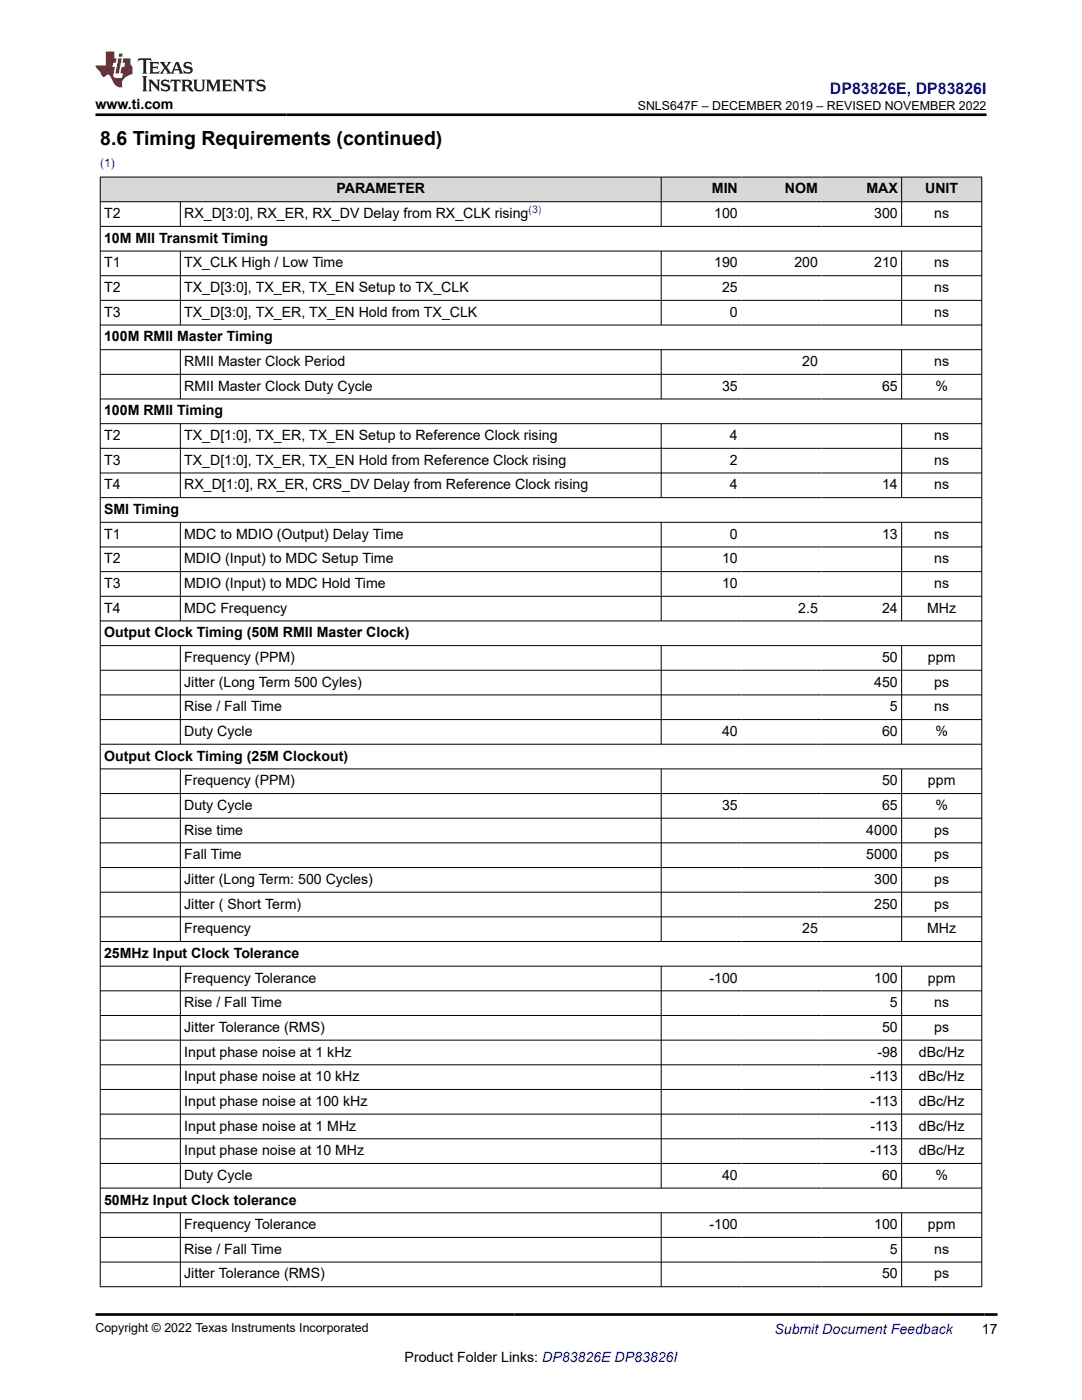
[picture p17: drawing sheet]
<svg xmlns="http://www.w3.org/2000/svg" width="216mm" height="279mm" viewBox="0 0 216 279" stroke-linecap="round" stroke-linejoin="round" font-family="sans-serif">
<defs><g id="words">
<text font-size="3.9" x="20" y="28.8">8.6 Timing Requirements (continued)</text>
<text font-size="3.2" fill="#00f" x="165.6" y="18.7">DP83826E, DP83826I</text>
<g font-size="2.8">
<text x="19" y="21.8">www.ti.com</text>
<text x="67.1" y="38.6">PARAMETER</text>
<text x="142" y="38.6">MIN</text>
<text x="156.6" y="38.6">NOM</text>
<text x="172.9" y="38.6">MAX</text>
<text x="184.6" y="38.6">UNIT</text>
<text x="20.8" y="43.5">T2</text>
<text x="36.8" y="43.5">RX_D[3:0], RX_ER, RX_DV Delay from RX_CLK rising</text>
<text x="142.5" y="43.5">100</text>
<text x="174.4" y="43.5">300</text>
<text x="186.4" y="43.5">ns</text>
<text x="20.8" y="48.5">10M MII Transmit Timing</text>
<text x="20.8" y="53.4">T1</text>
<text x="36.8" y="53.4">TX_CLK High / Low Time</text>
<text x="142.5" y="53.4">190</text>
<text x="158.5" y="53.4">200</text>
<text x="174.4" y="53.4">210</text>
<text x="186.4" y="53.4">ns</text>
<text x="20.8" y="58.3">T2</text>
<text x="36.8" y="58.3">TX_D[3:0], TX_ER, TX_EN Setup to TX_CLK</text>
<text x="144.1" y="58.3">25</text>
<text x="186.4" y="58.3">ns</text>
<text x="20.8" y="63.2">T3</text>
<text x="36.8" y="63.2">TX_D[3:0], TX_ER, TX_EN Hold from TX_CLK</text>
<text x="145.7" y="63.2">0</text>
<text x="186.4" y="63.2">ns</text>
<text x="20.8" y="68.1">100M RMII Master Timing</text>
<text x="36.8" y="73.1">RMII Master Clock Period</text>
<text x="36.8" y="78">RMII Master Clock Duty Cycle</text>
<text x="144.1" y="78">35</text>
<text x="160.1" y="73.1">20</text>
<text x="176" y="78">65</text>
<text x="186.4" y="73.1">ns</text>
<text x="186.7" y="78">%</text>
<text x="20.8" y="82.9">100M RMII Timing</text>
<text x="20.8" y="87.8">T2</text>
<text x="36.8" y="87.8">TX_D[1:0], TX_ER, TX_EN Setup to Reference Clock rising</text>
<text x="145.7" y="87.8">4</text>
<text x="186.4" y="87.8">ns</text>
<text x="20.8" y="92.7">T3</text>
<text x="36.8" y="92.7">TX_D[1:0], TX_ER, TX_EN Hold from Reference Clock rising</text>
<text x="145.7" y="92.7">2</text>
<text x="186.4" y="92.7">ns</text>
<text x="20.8" y="97.7">T4</text>
<text x="36.8" y="97.7">RX_D[1:0], RX_ER, CRS_DV Delay from Reference Clock rising</text>
<text x="145.7" y="97.7">4</text>
<text x="176" y="97.7">14</text>
<text x="186.4" y="97.7">ns</text>
<text x="20.8" y="102.6">SMI Timing</text>
<text x="20.8" y="107.5">T1</text>
<text x="36.8" y="107.5">MDC to MDIO (Output) Delay Time</text>
<text x="145.7" y="107.5">0</text>
<text x="176" y="107.5">13</text>
<text x="186.4" y="107.5">ns</text>
<text x="20.8" y="112.4">T2</text>
<text x="36.8" y="112.4">MDIO (Input) to MDC Setup Time</text>
<text x="144.1" y="112.4">10</text>
<text x="186.4" y="112.4">ns</text>
<text x="20.8" y="117.4">T3</text>
<text x="36.8" y="117.4">MDIO (Input) to MDC Hold Time</text>
<text x="144.1" y="117.4">10</text>
<text x="186.4" y="117.4">ns</text>
<text x="20.8" y="122.3">T4</text>
<text x="36.8" y="122.3">MDC Frequency</text>
<text x="159.3" y="122.3">2.5</text>
<text x="176" y="122.3">24</text>
<text x="185" y="122.3">MHz</text>
<text x="20.8" y="127.2">Output Clock Timing (50M RMII Master Clock)</text>
<text x="36.8" y="132.1">Frequency (PPM)</text>
<text x="36.8" y="137">Jitter (Long Term 500 Cyles)</text>
<text x="174.4" y="137">450</text>
<text x="176" y="132.1">50</text>
<text x="185.2" y="132.1">ppm</text>
<text x="186.4" y="137">ps</text>
<text x="36.8" y="142">Rise / Fall Time</text>
<text x="177.6" y="142">5</text>
<text x="186.4" y="142">ns</text>
<text x="36.8" y="146.9">Duty Cycle</text>
<text x="144.1" y="146.9">40</text>
<text x="176" y="146.9">60</text>
<text x="186.7" y="146.9">%</text>
<text x="20.8" y="151.8">Output Clock Timing (25M Clockout)</text>
<text x="36.8" y="156.7">Frequency (PPM)</text>
<text x="36.8" y="161.6">Duty Cycle</text>
<text x="144.1" y="161.6">35</text>
<text x="176" y="156.7">50</text>
<text x="176" y="161.6">65</text>
<text x="185.2" y="156.7">ppm</text>
<text x="186.7" y="161.6">%</text>
<text x="36.8" y="166.6">Rise time</text>
<text x="172.9" y="166.6">4000</text>
<text x="186.4" y="166.6">ps</text>
<text x="36.8" y="171.5">Fall Time</text>
<text x="172.9" y="171.5">5000</text>
<text x="186.4" y="171.5">ps</text>
<text x="36.8" y="176.4">Jitter (Long Term: 500 Cycles)</text>
<text x="174.4" y="176.4">300</text>
<text x="186.4" y="176.4">ps</text>
<text x="36.8" y="181.3">Jitter ( Short Term)</text>
<text x="174.4" y="181.3">250</text>
<text x="186.4" y="181.3">ps</text>
<text x="20.8" y="191.2">25MHz Input Clock Tolerance</text>
<text x="36.8" y="186.3">Frequency</text>
<text x="160.1" y="186.3">25</text>
<text x="185" y="186.3">MHz</text>
<text x="36.8" y="196.1">Frequency Tolerance</text>
<text x="141.6" y="196.1">-100</text>
<text x="174.4" y="196.1">100</text>
<text x="185.2" y="196.1">ppm</text>
<text x="36.8" y="201">Rise / Fall Time</text>
<text x="177.6" y="201">5</text>
<text x="186.4" y="201">ns</text>
<text x="36.8" y="205.9">Jitter Tolerance (RMS)</text>
<text x="176" y="205.9">50</text>
<text x="186.4" y="205.9">ps</text>
<text x="36.8" y="210.9">Input phase noise at 1 kHz</text>
<text x="36.8" y="215.8">Input phase noise at 10 kHz</text>
<text x="173.7" y="215.8">-113</text>
<text x="175.1" y="210.9">-98</text>
<text x="183.4" y="210.9">dBc/Hz</text>
<text x="183.4" y="215.8">dBc/Hz</text>
<text x="36.8" y="220.7">Input phase noise at 100 kHz</text>
<text x="173.7" y="220.7">-113</text>
<text x="183.4" y="220.7">dBc/Hz</text>
<text x="36.8" y="225.6">Input phase noise at 1 MHz</text>
<text x="173.7" y="225.6">-113</text>
<text x="183.4" y="225.6">dBc/Hz</text>
<text x="36.8" y="230.5">Input phase noise at 10 MHz</text>
<text x="173.7" y="230.5">-113</text>
<text x="183.4" y="230.5">dBc/Hz</text>
<text x="36.8" y="235.5">Duty Cycle</text>
<text x="144.1" y="235.5">40</text>
<text x="176" y="235.5">60</text>
<text x="186.7" y="235.5">%</text>
<text x="20.8" y="240.4">50MHz Input Clock tolerance</text>
<text x="36.8" y="245.3">Frequency Tolerance</text>
<text x="141.6" y="245.3">-100</text>
<text x="174.4" y="245.3">100</text>
<text x="185.2" y="245.3">ppm</text>
<text x="36.8" y="250.2">Rise / Fall Time</text>
<text x="177.6" y="250.2">5</text>
<text x="186.4" y="250.2">ns</text>
<text x="36.8" y="255.1">Jitter Tolerance (RMS)</text>
<text x="176" y="255.1">50</text>
<text x="186.4" y="255.1">ps</text>
<text x="195.9" y="266.1">17</text>
<text x="80.7" y="271.7">Product Folder Links: DP83826E DP83826I</text>
</g>
<text font-size="2.8" fill="#00f" x="154.5" y="266.2">Submit Document Feedback</text>
<g font-size="2.5">
<text x="127.3" y="21.9">SNLS647F – DECEMBER 2019 – REVISED NOVEMBER 2022</text>
<text x="19" y="265.9">Copyright © 2022 Texas Instruments Incorporated</text>
</g>
<text font-size="2.4" fill="#00f" x="20" y="33.2">(1)</text>
<text font-size="2.1" fill="#00f" x="105.5" y="42.6">(3)</text>
</g></defs>
<g fill="#d8d8d8">
<path d="M20 35.3h175.9v5h-175.9z" fill-rule="evenodd"/>
<path d="M20.1 35.4h111.8v4.8h-111.8z" fill-rule="evenodd"/>
<path d="M132 35.4h15.9v4.8h-15.9z" fill-rule="evenodd"/>
<path d="M147.9 35.4h16v4.8h-16z" fill-rule="evenodd"/>
<path d="M163.9 35.4h15.9v4.8h-15.9z" fill-rule="evenodd"/>
<path d="M180 35.4h15.8v4.8h-15.8z" fill-rule="evenodd"/>
</g>
<g fill="none" stroke="#000" stroke-width=".2">
<path d="M19.9 35.3h176.1M20 35.3v221.6M131.9 35.3v9.9M179.9 35.3v9.9M195.9 35.3v221.6M19.9 40.3h176.1M19.9 45.2h176.1M19.9 50.1h176.1M19.9 55h176.1M19.9 59.9h176.1M36 40.3v4.9M36 50.1v14.8"/>
<path d="M131.9 50.1v14.8M179.9 50.1v14.8M19.9 64.9h176.1M19.9 69.8h176.1M19.9 74.7h176.1M19.9 79.6h176.1M36 69.8v9.9M131.9 69.8v9.9M179.9 69.8v9.9M19.9 84.6h176.1M19.9 89.5h176.1M19.9 94.4h176.1"/>
<path d="M19.9 99.3h176.1M36 84.6v14.8M131.9 84.6v14.8M179.9 84.6v14.8M19.9 104.2h176.1M19.9 109.2h176.1M19.9 114.1h176.1M19.9 119h176.1M36 104.2v19.8M131.9 104.2v19.8M179.9 104.2v19.8M19.9 123.9h176.1"/>
<path d="M19.9 128.8h176.1M19.9 133.8h176.1M19.9 138.7h176.1M36 128.8v19.8M131.9 128.8v19.8M179.9 128.8v19.8M19.9 143.6h176.1M19.9 148.5h176.1M19.9 153.4h176.1M19.9 158.4h176.1M36 153.4v34.6M131.9 153.4v34.6"/>
<path d="M179.9 153.4v34.6M19.9 163.3h176.1M19.9 168.2h176.1M19.9 173.1h176.1M19.9 178.1h176.1M19.9 183h176.1M19.9 187.9h176.1M19.9 192.8h176.1M19.9 197.7h176.1M36 192.8v44.4M131.9 192.8v44.4M179.9 192.8v44.4"/>
<path d="M19.9 202.7h176.1M19.9 207.6h176.1M19.9 212.5h176.1M19.9 217.4h176.1M19.9 222.3h176.1M19.9 227.3h176.1M19.9 232.2h176.1M19.9 237.1h176.1M19.9 242h176.1M19.9 247h176.1M19.9 251.9h176.1M19.9 256.8h176.1"/>
<path d="M36 242v14.9M131.9 242v14.9M179.9 242v14.9"/>
</g>
<path d="M27.7 11.6l-.2 .6 .5-.2h.6v.1v2.2l-.2 .4h1l-.2-.4v-2.2v-.1h.5l.5 .2-.1-.6zM29.8 12.4l.2 .3v1.6l-.2 .4h1.9l.1-.6a1.08 1.08 0 0 1-1.3 .2v-.7h.6l.4 .2v-.7l-.4 .2h-.6v-.5l.2-.2a1 1 0 0 1 1 .3l-.1-.5zM31.8 12.4l1 1.1-1 1.2h.9l-.2-.2 .4-.8 .5 .8-.2 .2h1.6l-.2-.2 .1-.5h1l.1 .5-.1 .2h.9l-.2-.4-.8-1.9h-.5l-1 2.1-.8-1.1 .9-1h-.8l.2 .2-.5 .6-.3-.6 .1-.2zM35.2 12.8l.4 1h-.8zM36.8 12.5a.65 .65 0 0 0-.2 .7 .65 .65 0 0 0 .6 .5l.7 .1 .1 .3a.79 .79 0 0 1-.7 .4 .79 .79 0 0 1-.7-.5l.1 .7 .2-.1a.93 .93 0 0 0 1.1 0 .93 .93 0 0 0 .4-.9 1.46 1.46 0 0 0-1.2-.6l-.1-.3a1.09 1.09 0 0 1 1.2 .2l-.2-.6-.1 .1-.6-.2zM28.4 15.2l.2 .4v2.2l-.2 .4h1l-.2-.4v-2.2l.2-.4zM29.6 15.9l.2 .4v1.5l-.2 .4h.8l-.3-.4v-1.3l1.7 1.8v-2l.2-.4h-.8l.2 .2 .1 1.1-1.2-1.3zM32.3 16a.65 .65 0 0 0-.2 .8 .65 .65 0 0 0 .7 .4l.6 .2 .1 .2a.79 .79 0 0 1-.7 .4 .79 .79 0 0 1-.7-.5l.1 .7 .2-.1a.93 .93 0 0 0 1.1 .1 .93 .93 0 0 0 .4-1 1.46 1.46 0 0 0-1.2-.5l-.1-.4a1.09 1.09 0 0 1 1.2 .2l-.2-.6-.1 .1-.6-.1zM34.1 15.9l-.1 .6a.63 .63 0 0 1 .7-.3l.1 1.6-.3 .4h1l-.2-.4v-1.6a.66 .66 0 0 1 .8 .3l-.1-.6zM36.2 15.9l.2 .4v1.5l-.2 .4h.9l-.2-.2v-.7h.5l.1 .2a.79 .79 0 0 0 1.2 .6l-1-.9a.61 .61 0 0 0 .6-.6 .61 .61 0 0 0-.5-.7zM36.9 16.2h.2a.47 .47 0 0 1 .5 .1 .47 .47 0 0 1 .1 .5l-.2 .1-.6 .1zM38.5 15.9l.2 .2a2.27 2.27 0 0 0 .4 2 1.04 1.04 0 0 0 1.7-.7v-1.3l.2-.2h-.8l.2 .4v1.1a.6 .6 0 0 1-.6 .6 .6 .6 0 0 1-.6-.6v-1.1l.3-.4zM41.1 15.9l.2 .4v1.5l-.2 .4h.7l-.2-.4v-1.4l.9 1.9 .8-1.9v1.4l-.2 .4h1l-.3-.4v-1.5l.3-.4h-.8l-.7 1.5-.7-1.5zM44.3 15.9l.2 .4v1.5l-.2 .4h1.9l.1-.6a1.09 1.09 0 0 1-1.3 .2v-.7h.6l.4 .2v-.6l-.4 .2h-.6v-.6l.2-.1a1.01 1.01 0 0 1 1 .3l-.1-.6zM46.4 15.9l.3 .4v1.5l-.3 .4h.8l-.2-.4v-1.3l1.6 1.8v-2l.2-.4h-.7l.2 .2v1.1l-1.2-1.3zM49 15.9l-.1 .6a.63 .63 0 0 1 .8-.3v1.6l-.3 .4h1l-.2-.4v-1.6a.66 .66 0 0 1 .8 .3l-.1-.6zM51.4 16a.65 .65 0 0 0-.2 .8 .65 .65 0 0 0 .6 .4l.6 .2 .2 .2a.79 .79 0 0 1-.8 .4 .79 .79 0 0 1-.6-.5l.1 .7 .2-.1a.93 .93 0 0 0 1 .1 .93 .93 0 0 0 .5-1 1.46 1.46 0 0 0-1.3-.5l-.1-.4a1.09 1.09 0 0 1 1.3 .2l-.2-.6-.2 .1-.5-.1z" fill="#231f20"/>
<path d="M21.1 10.3v2.7h-2.1l.1 .4 .9 1a.95 .95 0 0 0 .9 .9 .59 .59 0 0 1 .6-.4 .59 .59 0 0 1 .5 .3l.4 .8a1.59 1.59 0 0 0 2.1 1.4 1.61 1.61 0 0 1 1-2.3l1-.3-.1-1.5a1.59 1.59 0 0 1-.4-1.7h-1.4l-.2 .9h.5l-.1 .9h-.5l-.2 .9v.3l.4 .1-.2 .9h-.6a.73 .73 0 0 1-1.1-.7l.3-1.5h-.5l.2-.9h.5l.2-.9h-.5v-1.3zM23.6 11.6l-.6 3.1h.7l.6-3.1zM23.8 10.7l-.1 .6h.7l.1-.6z" fill="#ed1c24"/>
<path d="M19 22.9h177.8M19.1 262.3h179.9" fill="none" stroke="#000" stroke-width=".53"/>
<use href="#words"/>
</svg>
